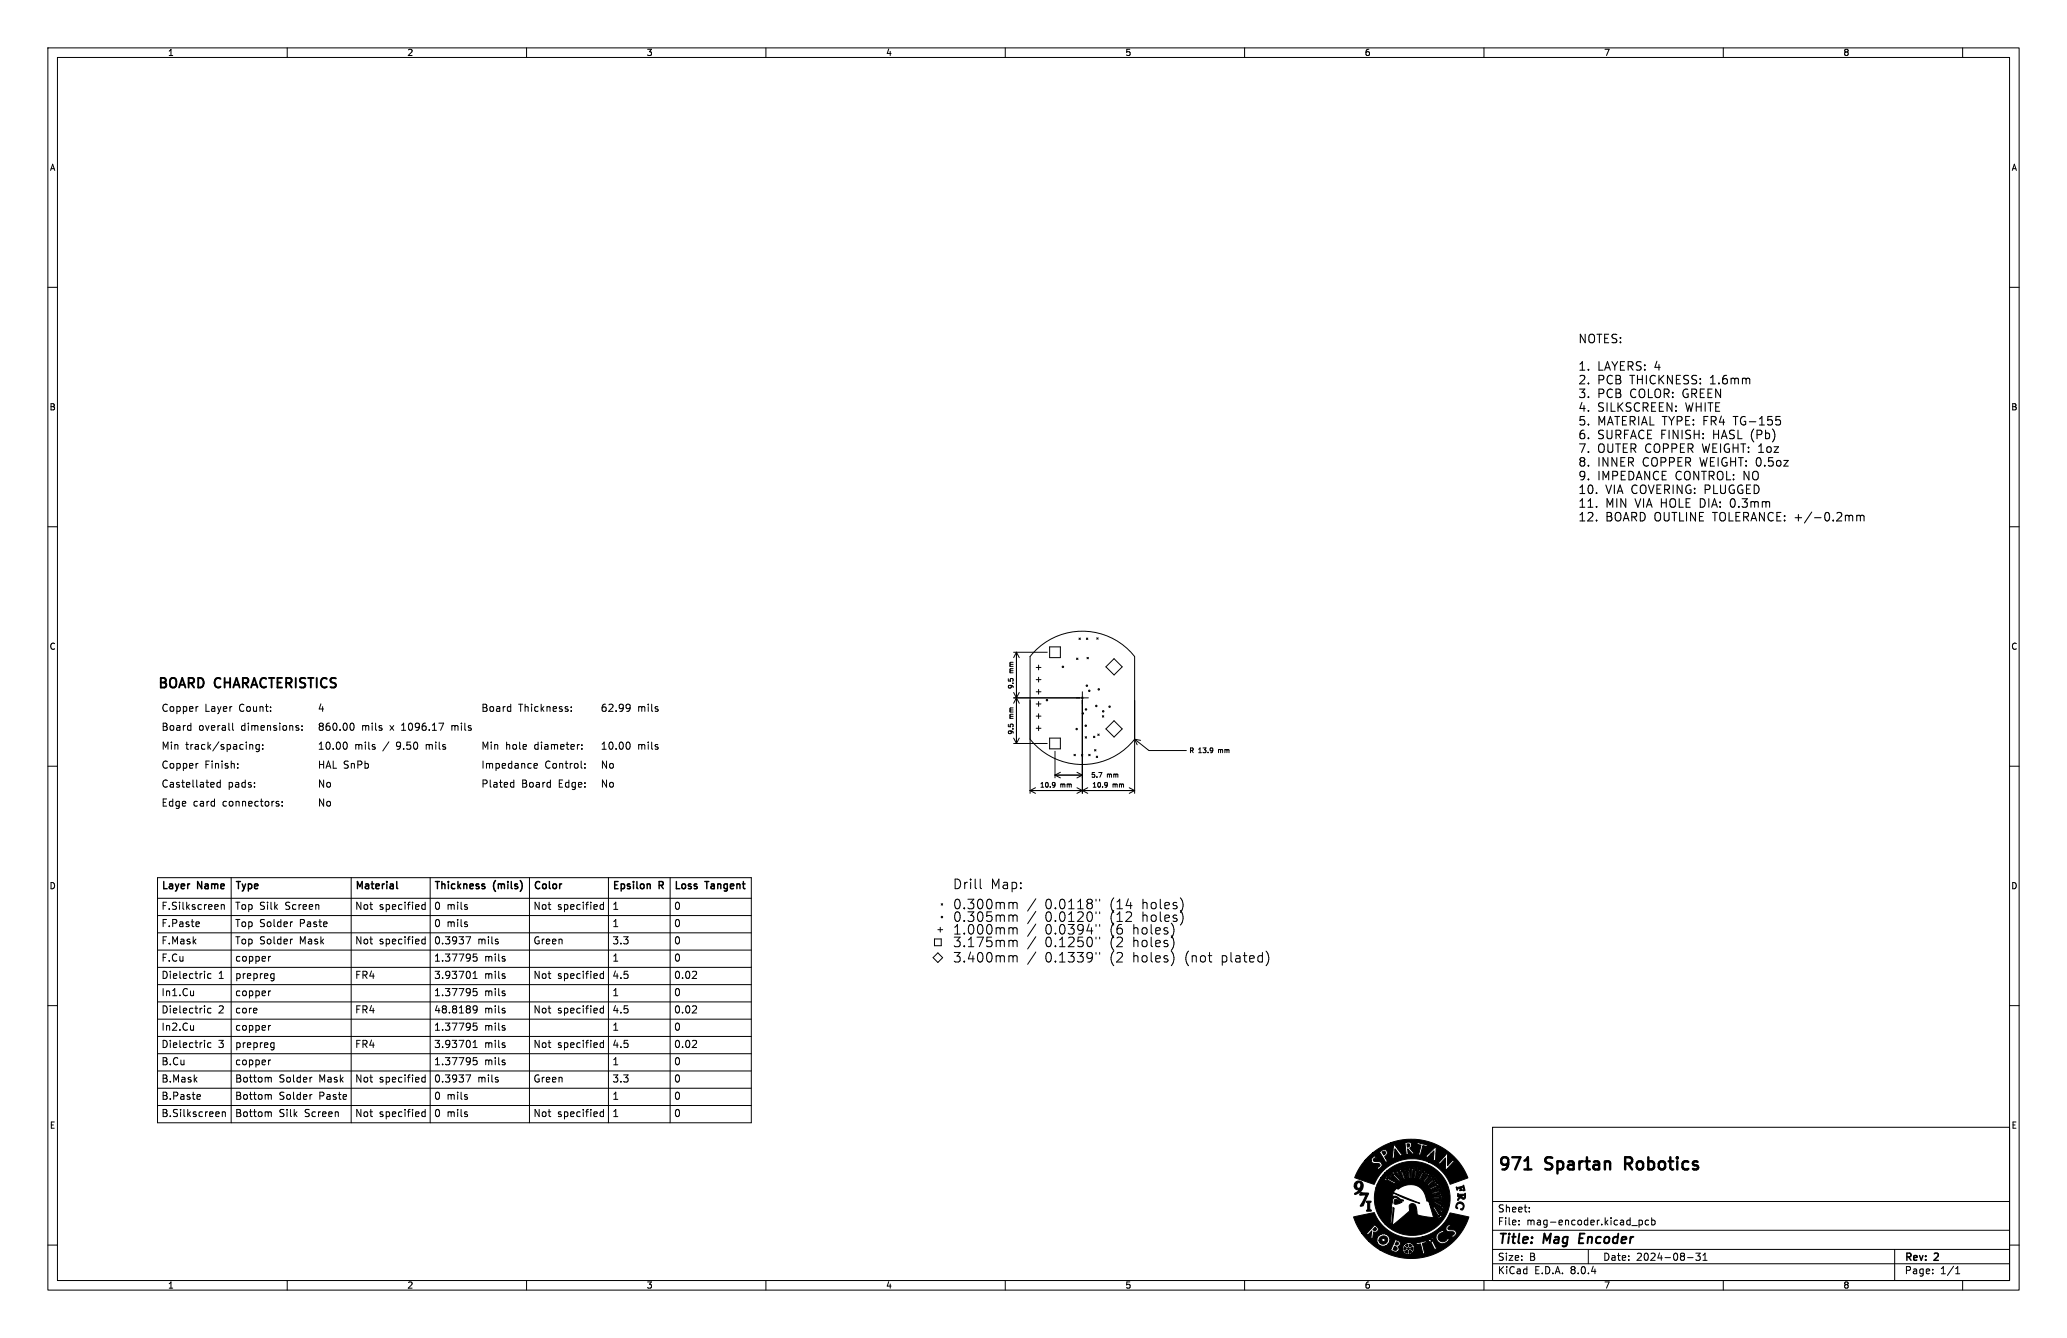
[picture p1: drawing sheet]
<svg xmlns="http://www.w3.org/2000/svg" width="432mm" height="279mm" viewBox="0 0 432 279" stroke-linecap="round" stroke-linejoin="round" font-family="sans-serif">
<defs><g id="words">
<g font-size="3.5">
<text x="312.8" y="245.1">971</text>
<text x="323" y="245.1">Spartan</text>
<text x="340.6" y="245.1">Robotics</text>
</g>
<g font-size="2.8">
<text x="32.9" y="144.7">BOARD</text>
<text x="45" y="144.7">CHARACTERISTICS</text>
<text x="312.8" y="260.3">Title:</text>
<text x="322.5" y="260.3">Mag</text>
<text x="330.7" y="260.3">Encoder</text>
</g>
<g font-size="2.5">
<text x="329.6" y="72.2">NOTES:</text>
<text x="329.6" y="77.9">1.</text>
<text x="333.8" y="77.9">LAYERS: 4</text>
<text x="329.6" y="80.8">2.</text>
<text x="329.6" y="83.6">3.</text>
<text x="333.8" y="80.8">PCB</text>
<text x="333.8" y="83.6">PCB</text>
<text x="340.8" y="80.8">THICKNESS:</text>
<text x="340.8" y="83.6">COLOR:</text>
<text x="352" y="83.6">GREEN</text>
<text x="357.8" y="80.8">1.6mm</text>
<text x="329.6" y="86.5">4.</text>
<text x="329.6" y="89.3">5.</text>
<text x="333.8" y="86.5">SILKSCREEN:</text>
<text x="333.8" y="89.3">MATERIAL TYPE: FR4</text>
<text x="352.4" y="86.5">WHITE</text>
<text x="363" y="89.3">TG-155</text>
<text x="329.6" y="92.2">6.</text>
<text x="329.6" y="95.1">7.</text>
<text x="333.8" y="92.2">SURFACE FINISH:</text>
<text x="333.8" y="95.1">OUTER COPPER</text>
<text x="356.2" y="95.1">WEIGHT: 1oz</text>
<text x="358.4" y="92.2">HASL (Pb)</text>
<text x="329.6" y="97.9">8.</text>
<text x="329.6" y="100.8">9.</text>
<text x="333.8" y="97.9">INNER</text>
<text x="333.8" y="100.8">IMPEDANCE</text>
<text x="343.4" y="97.9">COPPER</text>
<text x="350.3" y="100.8">CONTROL: NO</text>
<text x="355.6" y="97.9">WEIGHT: 0.5oz</text>
<text x="329.6" y="103.7">10.</text>
<text x="329.6" y="106.5">11.</text>
<text x="335.5" y="103.7">VIA COVERING: PLUGGED</text>
<text x="335.5" y="106.5">MIN</text>
<text x="341.9" y="106.5">VIA HOLE DIA:</text>
<text x="362.5" y="106.5">0.3mm</text>
<text x="329.6" y="109.4">12.</text>
<text x="335.5" y="109.4">BOARD OUTLINE</text>
<text x="358.4" y="109.4">TOLERANCE: +/-0.2mm</text>
</g>
<g font-size="2.1">
<text x="33.6" y="149.1">Copper</text>
<text x="42.8" y="149.1">Layer</text>
<text x="50.2" y="149.1">Count:</text>
<text x="66.3" y="149.1">4</text>
<text x="100.4" y="149.1">Board</text>
<text x="108.4" y="149.1">Thickness:</text>
<text x="125.4" y="149.1">62.99</text>
<text x="133.2" y="149.1">mils</text>
<text x="33.6" y="153">Board</text>
<text x="41.5" y="153">overall</text>
<text x="50.6" y="153">dimensions:</text>
<text x="66.3" y="153">860.00</text>
<text x="75.6" y="153">mils</text>
<text x="81.7" y="153">x</text>
<text x="84.4" y="153">1096.17</text>
<text x="95.1" y="153">mils</text>
<text x="33.6" y="161">Copper</text>
<text x="33.6" y="157">Min</text>
<text x="38.8" y="157">track/spacing:</text>
<text x="42.8" y="161">Finish:</text>
<text x="66.3" y="161">HAL SnPb</text>
<text x="66.3" y="157">10.00</text>
<text x="74.1" y="157">mils</text>
<text x="80.3" y="157">/</text>
<text x="83.3" y="157">9.50</text>
<text x="89.7" y="157">mils</text>
<text x="100.4" y="161">Impedance</text>
<text x="100.4" y="157">Min</text>
<text x="105.6" y="157">hole</text>
<text x="111.9" y="157">diameter:</text>
<text x="113.9" y="161">Control:</text>
<text x="125.4" y="161">No</text>
<text x="125.4" y="157">10.00</text>
<text x="133.2" y="157">mils</text>
<text x="33.6" y="164.9">Castellated</text>
<text x="47.7" y="164.9">pads:</text>
<text x="66.3" y="164.9">No</text>
<text x="100.4" y="164.9">Plated</text>
<text x="109" y="164.9">Board</text>
<text x="116.9" y="164.9">Edge:</text>
<text x="125.4" y="164.9">No</text>
<text x="33.6" y="168.9">Edge</text>
<text x="40.4" y="168.9">card</text>
<text x="46.8" y="168.9">connectors:</text>
<text x="66.3" y="168.9">No</text>
<text x="33.7" y="190.1">F.Silkscreen</text>
<text x="33.7" y="186.4">Layer</text>
<text x="41.3" y="186.4">Name</text>
<text x="49" y="190.1">Top Silk</text>
<text x="49" y="186.4">Type</text>
<text x="59.3" y="190.1">Screen</text>
<text x="74.1" y="186.4">Material</text>
<text x="74.1" y="190.1">Not</text>
<text x="79" y="190.1">specified</text>
<text x="90.6" y="186.4">Thickness</text>
<text x="90.6" y="190.1">0 mils</text>
<text x="103.1" y="186.4">(mils)</text>
<text x="111.4" y="190.1">Not</text>
<text x="111.4" y="186.4">Color</text>
<text x="116.3" y="190.1">specified</text>
<text x="127.9" y="190.1">1</text>
<text x="127.9" y="186.4">Epsilon</text>
<text x="137.7" y="186.4">R</text>
<text x="140.7" y="186.4">Loss</text>
<text x="140.7" y="190.1">0</text>
<text x="147.5" y="186.4">Tangent</text>
<text x="33.7" y="193.7">F.Paste</text>
<text x="33.7" y="197.3">F.Mask</text>
<text x="49" y="197.3">Top Solder</text>
<text x="49" y="193.7">Top Solder</text>
<text x="62.3" y="197.3">Mask</text>
<text x="62.3" y="193.7">Paste</text>
<text x="74.1" y="197.3">Not</text>
<text x="79" y="197.3">specified</text>
<text x="90.6" y="193.7">0 mils</text>
<text x="90.6" y="197.3">0.3937</text>
<text x="99.6" y="197.3">mils</text>
<text x="111.4" y="197.3">Green</text>
<text x="127.9" y="197.3">3.3</text>
<text x="127.9" y="193.7">1</text>
<text x="140.7" y="197.3">0</text>
<text x="140.7" y="193.7">0</text>
<text x="33.7" y="200.9">F.Cu</text>
<text x="49" y="200.9">copper</text>
<text x="90.6" y="200.9">1.37795</text>
<text x="101" y="200.9">mils</text>
<text x="127.9" y="200.9">1</text>
<text x="140.7" y="200.9">0</text>
<text x="33.7" y="204.6">Dielectric</text>
<text x="33.7" y="208.2">In1.Cu</text>
<text x="45.4" y="204.6">1</text>
<text x="49" y="208.2">copper</text>
<text x="49" y="204.6">prepreg</text>
<text x="74.1" y="204.6">FR4</text>
<text x="90.6" y="204.6">3.93701</text>
<text x="90.6" y="208.2">1.37795</text>
<text x="101" y="204.6">mils</text>
<text x="101" y="208.2">mils</text>
<text x="111.4" y="204.6">Not</text>
<text x="116.3" y="204.6">specified</text>
<text x="127.9" y="208.2">1</text>
<text x="127.9" y="204.6">4.5</text>
<text x="140.7" y="204.6">0.02</text>
<text x="140.7" y="208.2">0</text>
<text x="33.7" y="215.4">In2.Cu</text>
<text x="33.7" y="211.8">Dielectric</text>
<text x="45.4" y="211.8">2</text>
<text x="49" y="211.8">core</text>
<text x="49" y="215.4">copper</text>
<text x="74.1" y="211.8">FR4</text>
<text x="90.6" y="211.8">48.8189</text>
<text x="90.6" y="215.4">1.37795</text>
<text x="101" y="211.8">mils</text>
<text x="101" y="215.4">mils</text>
<text x="111.4" y="211.8">Not</text>
<text x="116.3" y="211.8">specified</text>
<text x="127.9" y="211.8">4.5</text>
<text x="127.9" y="215.4">1</text>
<text x="140.7" y="215.4">0</text>
<text x="140.7" y="211.8">0.02</text>
<text x="33.7" y="219">Dielectric</text>
<text x="45.4" y="219">3</text>
<text x="49" y="219">prepreg</text>
<text x="74.1" y="219">FR4</text>
<text x="90.6" y="219">3.93701</text>
<text x="101" y="219">mils</text>
<text x="111.4" y="219">Not</text>
<text x="116.3" y="219">specified</text>
<text x="127.9" y="219">4.5</text>
<text x="140.7" y="219">0.02</text>
<text x="33.7" y="222.6">B.Cu</text>
<text x="33.7" y="226.2">B.Mask</text>
<text x="49" y="226.2">Bottom</text>
<text x="49" y="222.6">copper</text>
<text x="58.1" y="226.2">Solder</text>
<text x="66.4" y="226.2">Mask</text>
<text x="74.1" y="226.2">Not</text>
<text x="79" y="226.2">specified</text>
<text x="90.6" y="226.2">0.3937</text>
<text x="90.6" y="222.6">1.37795</text>
<text x="99.6" y="226.2">mils</text>
<text x="101" y="222.6">mils</text>
<text x="111.4" y="226.2">Green</text>
<text x="127.9" y="222.6">1</text>
<text x="127.9" y="226.2">3.3</text>
<text x="140.7" y="226.2">0</text>
<text x="140.7" y="222.6">0</text>
<text x="33.7" y="233.4">B.Silkscreen</text>
<text x="33.7" y="229.8">B.Paste</text>
<text x="49" y="233.4">Bottom</text>
<text x="49" y="229.8">Bottom</text>
<text x="58.1" y="233.4">Silk</text>
<text x="58.1" y="229.8">Solder</text>
<text x="63.4" y="233.4">Screen</text>
<text x="66.4" y="229.8">Paste</text>
<text x="74.1" y="233.4">Not</text>
<text x="79" y="233.4">specified</text>
<text x="90.6" y="229.8">0 mils</text>
<text x="90.6" y="233.4">0 mils</text>
<text x="111.4" y="233.4">Not</text>
<text x="116.3" y="233.4">specified</text>
<text x="127.9" y="229.8">1</text>
<text x="127.9" y="233.4">1</text>
<text x="140.7" y="229.8">0</text>
<text x="140.7" y="233.4">0</text>
<text x="312.8" y="256.1">File:</text>
<text x="312.8" y="253.4">Sheet:</text>
<text x="318.9" y="256.1">mag-encoder.kicad_pcb</text>
<text x="312.8" y="263.5">Size:</text>
<text x="319.5" y="263.5">B</text>
<text x="334.8" y="263.5">Date:</text>
<text x="341.8" y="263.5">2024-08-31</text>
<text x="397.8" y="263.7">Rev:</text>
<text x="404.2" y="263.7">2</text>
<text x="312.8" y="266.3">KiCad</text>
<text x="320.5" y="266.3">E.D.A.</text>
<text x="328.1" y="266.3">8.0.4</text>
<text x="397.8" y="266.3">Page:</text>
<text x="405.3" y="266.3">1/1</text>
</g>
<g font-size="1.8">
<text x="35" y="11.9">1</text>
<text x="85" y="11.9">2</text>
<text x="135" y="11.9">3</text>
<text x="185" y="11.9">4</text>
<text x="235" y="11.9">5</text>
<text x="285" y="11.9">6</text>
<text x="335" y="11.9">7</text>
<text x="385" y="11.9">8</text>
<text x="10.3" y="35.9">A</text>
<text x="420.1" y="35.9">A</text>
<text x="10.3" y="85.9">B</text>
<text x="420.1" y="85.9">B</text>
<text x="10.3" y="135.9">C</text>
<text x="420.1" y="135.9">C</text>
<text x="10.3" y="185.9">D</text>
<text x="420.1" y="185.9">D</text>
<text x="10.3" y="235.9">E</text>
<text x="420.1" y="235.9">E</text>
<text x="35" y="269.3">1</text>
<text x="85" y="269.3">2</text>
<text x="135" y="269.3">3</text>
<text x="185" y="269.3">4</text>
<text x="235" y="269.3">5</text>
<text x="285" y="269.3">6</text>
<text x="335" y="269.3">7</text>
<text x="385" y="269.3">8</text>
</g>
<g font-size="1.4">
<text x="211.9" y="144" transform="rotate(-90 211.9 144)">9.5</text>
<text x="211.9" y="140.6" transform="rotate(-90 211.9 140.6)">mm</text>
<text x="211.9" y="153.5" transform="rotate(-90 211.9 153.5)">9.5</text>
<text x="211.9" y="150.1" transform="rotate(-90 211.9 150.1)">mm</text>
<text x="248.3" y="157.5">R</text>
<text x="250.3" y="157.5">13.9</text>
<text x="254.7" y="157.5">mm</text>
<text x="217.1" y="164.7">10.9</text>
<text x="221.5" y="164.7">mm</text>
<text x="227.8" y="162.6">5.7</text>
<text x="228.1" y="164.7">10.9</text>
<text x="231.2" y="162.6">mm</text>
<text x="232.4" y="164.7">mm</text>
</g>
</g></defs>
<g fill="none" stroke="#000" stroke-width=".21">
<path d="M10 10h411.8v259.4h-411.8zM12 12h407.8v255.4h-407.8zM60 10v2M110 10v2M160 10v2M210 10v2M260 10v2M310 10v2M360 10v2M410 10v2M10 60h2M419.8 60h2"/>
<path d="M10 110h2M419.8 110h2M211.8 136.2h7M212.3 136.2v19.1M212.3 136.2l.6 1.1M212.3 136.2l-.5 1.1M216.5 139.4h1M217 138.9v1M219.3 135.1h2.2v2.2h-2.2zM224.9 137.4l.3 .3M225.2 137.4l-.3 .3M225.4 133.2l.3 .3"/>
<path d="M225.7 133.2l-.3 .3M226.9 133.2l.3 .3M227.1 137.3l.3 .3M227.2 133.2l-.3 .3M227.4 137.3l-.3 .3M229.1 133.2l.3 .3M229.4 133.2l-.3 .3M232.7 137.5l1.7 1.7-1.7 1.7-1.7-1.7zM10 160h2M39.7 151.5l.2 .1M39.9 151v1.5M39.9 152.4l-.2 .1"/>
<path d="M41.4 159.4l-.3 .1M41.4 147.6h-.3M48.6 151v1.3l.2 .2M49.7 159.5v.1M52.2 155.5h.5l.1 1M54.2 155.5h-.5l-.2 .3 .1 .6h.6M54.2 155.5v1.2l-.3 .3-.4-.1M54.9 156.3v.2M54.9 155.5v.2M62.2 152l.3 .2-.3 .3M62.2 151.5l.2 .1M63.1 152.4v.1"/>
<path d="M63.1 151.6v.1M72 155a.8 .8 0 0 1 .6 .7 .8 .8 0 0 1-.6 .8M73.3 151.2l.2-.2a.8 .8 0 0 1 .5 .8 .8 .8 0 0 1-.5 .7l-.2-.1M89 155.5v1M89.3 155.5l-.3 .1M91.7 151h1l-.7 1.5M94.4 151.5v1M94.6 151.5l-.2 .2M106.6 147.6h.1M106.7 147.1v1.5M106.7 148.5l-.1 .1M111.6 159.9l.7-.1-.1-.3-.4-.1-.2 .2v.8h.6"/>
<path d="M119.3 148.4v.2M119.3 147.6v.2M121.6 156.3v.2M121.6 155.5v.2M122.2 159.5v.1M131.1 147.1l.5 .1a.99 .99 0 0 1-.4 1.4M131.1 155a.8 .8 0 0 1 .6 .7 .8 .8 0 0 1-.6 .8M131.6 147.7l-.1 .2-.4 .1M211.8 145.7h15.6M211.8 144.6l1.1 2.3M211.8 155.3h7M211.8 154.1l.5 1.2"/>
<path d="M212.9 144.6l-1.1 2.3M212.9 154.1l-.6 1.2M215.2 154.4a13.9 13.9 0 0 0 21.8 0M216.5 149.5h1M216.5 141.9h1M216.5 152.1h1M216.5 144.5h1M216.5 147h1M217 141.4v1M217 144v1M217 146.5v1M217 149v1"/>
<path d="M217 151.6v1M219.3 154.1h2.2v2.3h-2.2zM220.4 156.9v5.5M224.4 157.5l.3 .3M224.7 157.5l-.3 .3M225.9 157.6l.3 .3M226 145.6l.3 .3M226.1 144.5v21.2M226.2 157.6l-.3 .3M226.3 145.6l-.3 .3M226.7 153.8l.3 .3M227 153.8l-.3 .3"/>
<path d="M227.4 157.5l.3 .3M227.7 157.5l-.3 .3M228.4 153.7l.3 .3M228.6 156.5l.3 .3M228.7 153.7l-.3 .3M228.9 156.5l-.3 .3M229 157.9l.3 .3M229.3 157.9l-.3 .3M229.3 153.3l.3 .3M229.6 153.3l-.3 .3M230.3 149.4l.3 .3M230.6 149.4l-.3 .3"/>
<path d="M231 152.2l1.7-1.7 1.7 1.7-1.7 1.7zM237 154.4l3 2.3h7.8M237 154.4l1.3 .2M237 154.4l.5 1.1M419.8 160h2M44.7 163.5v.2l-.7 .2M46 163.5l-.4-.1-.3 .3 .2 .6h.5M46 162.9v1.5M49.7 160.3v.1M58.1 167.8l.2 .3-.2 .2M58.1 167.3l.1 .1M59 168.2v.1"/>
<path d="M59 167.4v.2M106.9 163.4l.4 .1M107.3 162.9v1.5M107.3 164.3l-.4 .1M122.2 160.3v.1M215.2 165.7v-28.6a13.9 13.9 0 0 1 21.8 0v28.6M215.2 165.1h21.8M215.2 165.1l1.1 .6M216.3 164.5l-1.1 .6M220.2 163.4l.2 .2-.1 .7M220.4 161.9h5.7M220.4 161.9l1.1 .5"/>
<path d="M220.4 163.8l-.2 .2M221.5 161.3l-1.1 .6M225 164.5l2.2 1.2M225 161.3l1.1 .6M226.1 161.9l-1.1 .5M227.2 164.5l-2.2 1.2M231.1 163.4l.2 .2v.4M231.3 163.9l-.2 .1M231.3 164l-.1 .3M231.3 163.8v.1M235.9 164.5l1.1 .6M237 165.1l-1.1 .6"/>
<path d="M32.9 198.4h124M32.9 191.2h124M32.9 183.3h124v51.2h-124zM32.9 194.8h124M32.9 187.6h124M41.4 192.5l.2 .4-.7 .1M41.6 193.4l-.2 .1M46.2 188.9v1M46.2 189l.2-.1 .4 .1 .1 .9M48.3 183.3v51.2M56.5 199.7l-.4 .3M61.1 196.1l-.4 .2"/>
<path d="M61.1 192.5l-.4 .1M66.5 189l.1 .9M68.2 192.6l.1 .3-.7 .1M73.4 183.3v51.2M88.8 189l-.4-.1-.3 .3 .1 .6h.6M88.8 188.4v1.5M88.8 195.6v1.5M88.8 196.2l-.4-.1-.3 .3 .1 .6h.6M89.9 183.3v51.2M97.3 195.6h1l-.6 1.5M97.5 189.4l.2 .2-.2 .3M97.5 193l.2 .2-.2 .3"/>
<path d="M97.5 192.5l.1 .1M97.5 188.9l.1 .1M99.6 199.2h-.7l-.1 .7 .2-.1 .5 .1 .2 .2-.1 .5-.2 .1-.6-.1M103.9 196.6l.2 .2-.2 .3M103.9 196.1l.1 .1M105.3 199.7l.2 .1M110.6 183.3v51.2M126.1 188.4v1.5M126.1 189l-.5-.1-.3 .3 .2 .6h.6M127.1 183.3v51.2M140 183.3v51.2M195.2 196.1h1.4v1.4h-1.4z"/>
<path d="M195.9 199l1 1-1 1-1-1zM195.9 194.1h1M196.4 193.6v1M196.6 188.7l.3 .3M196.9 188.7l-.3 .3M199.3 198.9h1.3l-.7 .8a.54 .54 0 0 1 .7 .3v.5l-.2 .3-.8 .1-.3-.2M199.3 195.7h1.3l-.7 .8a.54 .54 0 0 1 .7 .3v.5l-.2 .3-.8 .1-.3-.2M199.4 195.1h1.2M199.4 193.6l.6-.5v2M199.5 183.6a1.01 1.01 0 0 1 1.2 1 1.01 1.01 0 0 1-1.2 1zM199.6 188l.5-.2a1.25 1.25 0 0 1 0 2l-.5-.2a1.68 1.68 0 0 1 0-1.6zM199.6 190.6l.5-.2a1.25 1.25 0 0 1 0 2l-.5-.2a1.68 1.68 0 0 1 0-1.6z"/>
<path d="M201.4 192.2v.2M201.4 194.9v.2M201.4 189.6v.2M201.4 197.5v.2M201.5 184.2v1.4M202.1 184.2l-.4 .1-.2 .3M202.2 190.4h1.2l-.6 .8a.54 .54 0 0 1 .6 .4v.4l-.2 .3-.7 .1-.3-.2M202.2 187.8h1.2l-.6 .7a.54 .54 0 0 1 .6 .4v.5l-.2 .3-.7 .1-.3-.2M202.3 197.7h1.1M202.3 196.3l.6-.6v2M202.5 193.2l.5-.1a1.25 1.25 0 0 1 0 2l-.5-.2a1.69 1.69 0 0 1 0-1.7zM202.8 183.6v.2"/>
<path d="M202.8 184.2v1.4M202.8 198.8l-.5 1.4h1.2M203.2 199.6v1.3M203.7 183.6v1.7l.3 .3M204.1 195.7h1.3l-.8 2M204.5 199l.4-.1a1.25 1.25 0 0 1 0 2h-.2a1.33 1.33 0 0 1-.2-1.9zM204.5 187.9l.4-.1a1.25 1.25 0 0 1 0 2h-.2a1.33 1.33 0 0 1-.2-1.9zM204.5 190.5l.4-.1a1.25 1.25 0 0 1 0 2h-.2a1.33 1.33 0 0 1-.2-1.9zM204.5 193.1h.4a1.25 1.25 0 0 1 0 2h-.2a1.33 1.33 0 0 1-.2-2zM204.8 183.6v1.7l.3 .3M206.3 199.1l.5-.2a1.25 1.25 0 0 1 0 2l-.5-.2a1.68 1.68 0 0 1 0-1.6zM206.3 193.2l.5-.1a1.25 1.25 0 0 1 0 2l-.5-.2a1.68 1.68 0 0 1 0-1.7z"/>
<path d="M206.3 188l.5-.2a1.25 1.25 0 0 1 0 2l-.5-.2a1.68 1.68 0 0 1 0-1.6zM207.1 195.7h-.9l-.1 .9 .3-.1 .7 .1 .1 .2-.1 .7-.2 .2h-.5l-.3-.2M207.1 190.4h-.9l-.1 1 .3-.2 .7 .1 .1 .3-.1 .6-.2 .2h-.5l-.3-.2M207.3 185.6v-2l.7 1.4 .7-1.4v2M208.1 191.3a.5 .5 0 0 1 .9 .1M208.1 188.6a.5 .5 0 0 1 .9 .1M208.1 199.8a.5 .5 0 0 1 .9 0M208.1 193.9a.5 .5 0 0 1 .9 .1M208.1 188.4v1.4M208.1 191.1v1.3M208.1 193.7v1.4M208.1 196.4v1.3"/>
<path d="M208.1 199.6v1.3M208.1 196.6a.5 .5 0 0 1 .9 0M209 188.7l.2-.3 .5 .1 .1 1.3M209 199.8l.2-.2 .5 .1 .1 1.2M209 194l.2-.3 .5 .1 .1 1.3M209 191.4l.2-.3 .5 .1 .1 1.2M209 196.6l.2-.2 .5 .1 .1 1.2M209 188.7v1.1M209 191.4v1M209 194v1.1M209 196.6v1.1M209 199.8v1.1"/>
<path d="M209.6 184.3h.8l.1 1.3M210.5 184.7l-.7 .1a.39 .39 0 0 0-.3 .4 .39 .39 0 0 0 .3 .4l.7-.1M210.8 188.6a.5 .5 0 0 1 .8 .1M210.8 199.8a.5 .5 0 0 1 .8 0M210.8 193.9a.5 .5 0 0 1 .8 .1M210.8 188.4v1.4M210.8 191.1v1.3M210.8 193.7v1.4M210.8 196.4v1.3M210.8 199.6v1.3M210.8 196.6a.5 .5 0 0 1 .8 0M210.8 191.3a.5 .5 0 0 1 .8 .1"/>
<path d="M211.4 184.3l.6-.1 .4 .4v.6l-.2 .3h-.8M211.4 184.2v2M211.6 188.7l.3-.3 .5 .1 .1 1.3M211.6 199.8l.3-.2 .5 .1 .1 1.2M211.6 194l.3-.3 .5 .1 .1 1.3M211.6 191.4l.3-.3 .5 .1 .1 1.2M211.6 196.6l.3-.2 .5 .1 .1 1.2M211.6 188.7v1.1M211.6 191.4v1M211.6 194v1.1M211.6 196.6v1.1M211.6 199.8v1.1"/>
<path d="M213.2 184.3v.2M213.2 185.4v.2M216.4 187.7l-1.7 2.5M216.4 195.6l-1.7 2.6M216.4 193l-1.7 2.5M216.4 190.3l-1.7 2.6M216.4 198.8l-1.7 2.6M218.7 190.6l.4-.2a1.25 1.25 0 0 1 0 2l-.4-.2a1.69 1.69 0 0 1 0-1.6zM218.7 195.9l.4-.2a1.25 1.25 0 0 1 0 2l-.4-.2a1.69 1.69 0 0 1 0-1.6zM218.7 199.1l.4-.2a1.25 1.25 0 0 1 0 2l-.4-.2a1.69 1.69 0 0 1 0-1.6zM218.7 188l.4-.2a1.25 1.25 0 0 1 0 2l-.4-.2a1.69 1.69 0 0 1 0-1.6zM218.7 193.2l.4-.1a1.25 1.25 0 0 1 0 2l-.4-.2a1.69 1.69 0 0 1 0-1.7z"/>
<path d="M220.5 189.6v.2M220.5 192.2v.2M220.5 194.9v.2M220.5 197.5v.2M221.3 196.3l.6-.6v2M221.3 197.7h1.2M221.3 199.5l.6-.6v2M221.5 193.2l.5-.1a1.25 1.25 0 0 1 0 2l-.5-.2a1.68 1.68 0 0 1 0-1.7zM221.5 190.6l.5-.2a1.25 1.25 0 0 1 0 2l-.5-.2a1.68 1.68 0 0 1 0-1.6zM221.5 188l.5-.2a1.25 1.25 0 0 1 0 2l-.5-.2a1.68 1.68 0 0 1 0-1.6zM223.1 198.9h1.3l-.7 .8a.54 .54 0 0 1 .7 .3v.5l-.2 .3-.8 .1-.3-.2M223.1 193.1h1.3l-.7 .7a.54 .54 0 0 1 .7 .4v.5l-.2 .3-.8 .1-.3-.2"/>
<path d="M223.2 195.9l.3-.2 .7 .1a.54 .54 0 0 1 .1 .8l-1.2 1.1h1.3M223.2 188.3l.6-.5v2M223.2 189.8h1.2M223.2 192.4h1.2M223.2 191l.6-.6v2M225.1 198.9h1.2l-.7 .8a.54 .54 0 0 1 .7 .3v.5l-.2 .3-.8 .1-.2-.2M225.1 190.6l.3-.2 .7 .1a.54 .54 0 0 1 .1 .8l-1.1 1.1h1.2M225.1 188.3l.6-.5v2M225.1 189.8h1.2M226.2 195.7h-1l-.1 .9 .3-.1 .7 .1 .2 .2-.1 .7-.3 .2h-.5l-.3-.2M226.3 193.9l-.4 .4h-.4l-.4-.4v-.5l.2-.3h.6l.3 .1a1.32 1.32 0 0 1-.5 1.9h-.4M227.2 195.9l.5-.2a1.25 1.25 0 0 1 0 2l-.5-.2a1.68 1.68 0 0 1 0-1.6z"/>
<path d="M227.2 190.6l.5-.2a1.25 1.25 0 0 1 0 2l-.5-.2a1.68 1.68 0 0 1 0-1.6zM227.4 188.6l-.3 .4v.6l.3 .2 .6-.1 .2-.3v-.4l-.4-.4M227.4 188.6l-.3-.4 .3-.4h.4l.4 .4-.4 .4M227.4 188.6h.4M227.5 193l-.4 1.4h1.2M228 193.7v1.4M228.2 199.8l-.4 .3-.6-.1-.1-.2v-.5l.1-.3 .6-.1 .3 .2a1.32 1.32 0 0 1-.5 1.8h-.4M229 187.8v.4M229 190.4v.4M229 193.1v.3M229 195.7v.4M229 198.9v.4"/>
<path d="M229.7 187.8v.4M229.7 190.4v.4M229.7 193.1v.3M229.7 195.7v.4M229.7 198.9v.4M232.7 195.4a2.29 2.29 0 0 0 0 3.1M232.7 190.1a2.29 2.29 0 0 0 0 3.1M232.7 187.5a2.29 2.29 0 0 0 0 3M232.7 192.8a2.29 2.29 0 0 0 0 3M232.7 198.6a2.29 2.29 0 0 0 0 3.1M233.3 199.1l.3-.2 .7 .1a.54 .54 0 0 1 .1 .8l-1.2 1.1h1.3M233.3 195.9l.3-.2 .7 .1a.54 .54 0 0 1 .1 .8l-1.2 1.1h1.3"/>
<path d="M233.3 188.3l.6-.5v2M233.3 189.8h1.2M233.3 192.4h1.2M233.3 191l.6-.6v2M234.3 193.1a.79 .79 0 0 0-1 .8v.8l.2 .3 .6 .1 .3-.2 .1-.7-.2-.3-.6-.1-.4 .4M235.2 190.6l.3-.2 .7 .1a.54 .54 0 0 1 .1 .8l-1.2 1.1h1.3M235.7 187.7l-.5 1.4h1.3M236.2 188.4v1.4M236.9 199.8a.5 .5 0 0 1 .8 0v1.1M236.9 193.9a.5 .5 0 0 1 .8 .1v1.1M236.9 196.6a.5 .5 0 0 1 .8 0v1.1M236.9 193.1v2"/>
<path d="M236.9 195.7v2M236.9 198.9v2M238.7 199.8a.54 .54 0 0 1 .5-.2 .54 .54 0 0 1 .4 .3v.6a.54 .54 0 0 1-.5 .4 .54 .54 0 0 1-.5-.4zM238.7 196.6a.54 .54 0 0 1 .5-.2 .54 .54 0 0 1 .4 .3v.6a.54 .54 0 0 1-.5 .4 .54 .54 0 0 1-.5-.4zM238.8 188.6a.5 .5 0 0 1 .8 .1v1.1M238.8 193.8a.54 .54 0 0 1 .8 .3v.6a.54 .54 0 0 1-.5 .4 .54 .54 0 0 1-.5-.4v-.6zM238.8 191.3a.5 .5 0 0 1 .8 .1v1M238.8 187.8v2M238.8 190.4v2M240.5 198.9v1.7l.3 .3M240.5 193.1v1.7l.3 .3M240.5 195.7v1.7l.3 .3"/>
<path d="M240.6 191.3a.54 .54 0 0 1 .5-.2 .54 .54 0 0 1 .4 .4v.5a.54 .54 0 0 1-.5 .4 .54 .54 0 0 1-.5-.4zM240.6 188.6a.54 .54 0 0 1 .5-.2 .54 .54 0 0 1 .4 .4v.6a.54 .54 0 0 1-.5 .4 .54 .54 0 0 1-.5-.4zM241.4 197l1-.2-.1-.3-.6-.1-.3 .2 .1 1h.8M241.4 194.4l1-.2-.1-.4-.6-.1-.3 .3 .1 1h.8M242.4 187.8v1.7l.3 .3M242.4 190.4v1.7l.3 .3M243.3 189.1l1-.2-.1-.4-.6-.1-.3 .3 .1 1h.8M243.3 191.7l1-.1-.1-.4-.6-.1-.3 .3 .1 .9h.8M243.9 199.7l-.5-.1-.3 .2 .1 .3 .7 .2v.5h-.8M243.9 196.5l-.5-.1-.3 .2 .1 .3 .7 .2v.5h-.8M243.9 193.8l-.5-.1-.3 .3 .1 .3 .7 .2v.5h-.8M244.7 195.4a2.29 2.29 0 0 1 0 3.1"/>
<path d="M244.7 198.6a2.29 2.29 0 0 1 0 3.1M244.7 192.8a2.29 2.29 0 0 1 0 3M245.8 188.5l-.5-.1-.2 .3v.3l.7 .2v.5h-.7M245.8 191.2l-.5-.1-.2 .3v.3l.7 .1v.5h-.7M246.6 190.1a2.29 2.29 0 0 1 0 3.1M246.6 187.5a2.29 2.29 0 0 1 0 3M248.3 198.6a2.29 2.29 0 0 0 0 3.1M249.1 199.8a.5 .5 0 0 1 .8 0v1.1M249.1 199.6v1.3M250.9 199.8a.54 .54 0 0 1 .5-.2 .54 .54 0 0 1 .4 .3v.6a.54 .54 0 0 1-.5 .4 .54 .54 0 0 1-.5-.4zM252.4 199.6h.7M252.7 198.9v1.7l.1 .2 .3 .1"/>
<path d="M255.3 199.7l.6-.1 .4 .3v.6l-.2 .3h-.8M255.3 199.6v2M257.1 198.9v1.7l.3 .3M258.2 199.7h.8l.1 1.2M259.7 199.6h.8M260 198.9v1.7l.1 .2 .4 .1M263.7 199.7l-.6-.1-.3 .3v.6l.2 .3h.7M263.7 198.9v2M264.5 198.6a2.29 2.29 0 0 1 0 3.1M10 210h2M32.9 209.2h124M32.9 212.8h124"/>
<path d="M32.9 205.6h124M32.9 216.4h124M32.9 202h124M40.4 206.9v1M40.4 214.1v1M40.4 207.8v.1M40.4 215v.1M44.1 203.4l-.5-.1-.2 .3 .1 .6h.6M44.1 210.6l-.5-.1-.2 .3 .1 .7h.6M44.1 217.8l-.5-.1-.2 .3 .1 .7h.6M56.5 214.1l-.4 .3M56.5 206.9l-.4 .3"/>
<path d="M56.8 203.3l.4 .1M56.8 217.7l.4 .1M57.2 204.2l-.4 .1M57.2 218.7h-.4M57.2 203.3v1.2l-.1 .2-.4 .1M57.2 217.7v1.3l-.1 .2h-.4M98.8 204.3h.9M98.8 218.7h.9M98.8 203.2l.4-.4v1.5M98.8 217.7l.4-.5v1.5M99.6 206.4h-.7l-.1 .7 .2-.1 .5 .1 .2 .2-.1 .5-.2 .1-.6-.1M99.6 213.6h-.7l-.1 .8 .2-.2 .5 .1 .2 .2-.1 .5-.2 .1-.6-.1"/>
<path d="M99.7 210.7l-.3 .3h-.3l-.3-.3 .2-.6 .4-.1 .2 .2a.99 .99 0 0 1-.4 1.3h-.2M105.3 200.2l.2 .2-.2 .3M105.3 203.8l.2 .2-.2 .3M105.3 207.4l.2 .2-.2 .3M105.3 211l.2 .2-.2 .3M105.3 214.6l.2 .3-.2 .2M105.3 218.2l.2 .3-.2 .2M105.3 217.7l.2 .1M105.3 210.5l.2 .1M105.3 214.1l.2 .1M105.3 203.3l.2 .1M105.3 206.9l.2 .1"/>
<path d="M126.1 203.4l-.5-.1-.3 .3 .2 .6h.6M126.1 202.8v1.5M126.1 210v1.5M126.1 217.2v1.5M126.1 210.6l-.5-.1-.3 .3 .2 .7h.6M126.1 217.8l-.5-.1-.3 .3 .2 .7h.6M145.4 202.9l.1 .2-.1 .4-.8 .8h.9M145.4 210.1l.1 .2-.1 .4-.8 .8h.9M145.4 217.3l.1 .2-.1 .4-.8 .8h.9M201.4 200.7v.2M220.5 200.7v.2M221.3 200.9h1.2"/>
<path d="M241.4 200.2l1-.2-.1-.3-.6-.1-.3 .2 .1 1h.8M259.1 200l-.7 .1a.39 .39 0 0 0-.3 .4 .39 .39 0 0 0 .3 .4l.7-.1M261.1 200.2l.9-.2-.1-.3-.6-.1-.2 .2v1h.8M419.8 210h2M32.9 223.6h124M32.9 220h124M32.9 227.2h124M32.9 230.9h124M41.4 228.6h.4l.1 .3-.8 .2M41.8 229.5l-.4 .1M46.4 232.2v1M46.4 232.3l.2-.1h.4l.1 1"/>
<path d="M56.2 232.2l.5 .2v.8M56.2 225l.5 .2v.8M56.2 228.6l.5 .2v.8M56.5 221.4l-.4 .2M65.2 225l-.4 .1M65.2 228.6l-.4 .1M70.6 232.2l.1 1M72.3 228.6l.1 .3-.7 .2M88.8 232.2h-.4l-.3 .3 .1 .6h.6M88.8 225h-.4l-.3 .2 .1 .7h.6M88.8 224.5v1.5M88.8 231.7v1.5"/>
<path d="M97.3 224.5h1l-.6 1.5M97.5 229.1l.2 .2-.2 .3M97.5 232.7l.2 .2-.2 .3M97.5 228.6h.1M97.5 232.2h.1M99.6 220.9h-.7l-.1 .7 .2-.2 .5 .1 .2 .2-.1 .5-.2 .2-.6-.2M103.9 225.5l.2 .2-.2 .3M103.9 225h.1M105.3 221.9l.2 .2-.2 .3M105.3 221.4h.2M126.1 231.7v1.5M126.1 232.2h-.5l-.3 .3 .2 .6h.6"/>
<path d="M311.8 235.4h108v32h-108zM10 260h2M311.8 256.9h108M311.8 250.9h108M317.3 255.6v.2M317.3 254.9v.1M319.5 252.9v.2M319.5 252.2v.1M340.9 255.9h1.1M342.4 254.8v1.5M342.4 254.9l.4-.1 .3 .3-.1 .6h-.6M344.4 254.9l-.4-.1-.3 .3 .1 .6h.6"/>
<path d="M345 254.9l.5-.1 .3 .3-.2 .6h-.6M345 254.3v1.5M419.8 260h2M60 267.4v2M110 267.4v2M160 267.4v2M210 267.4v2M260 267.4v2M310 267.4v2M311.8 263.9h108M311.8 260.9h108M331.8 260.9v3"/>
<path d="M352.5 262.6h1.2M354.3 261.7h.9l-.5 .6 .4 .1v.6l-.2 .2-.6-.2M355.8 263.2h.8M355.8 262.1l.4-.4v1.5M360 267.4v2M395.8 260.9v6.5M403.8 265.8v.2M403.8 265.1v.1M408.5 266h.9M408.5 264.9l.5-.4v1.5M410 267.4v2"/>
<circle cx="222" cy="139.3" r=".15"/>
<circle cx="218.7" cy="146.2" r=".15"/>
<circle cx="224.9" cy="152.2" r=".15"/>
<circle cx="226.2" cy="149" r=".15"/>
<circle cx="226.8" cy="151.5" r=".15"/>
<circle cx="226.9" cy="148.1" r=".15"/>
<circle cx="227" cy="143.2" r=".15"/>
<circle cx="227.6" cy="144.3" r=".15"/>
<circle cx="229" cy="147.4" r=".15"/>
<circle cx="229.5" cy="144" r=".15"/>
<circle cx="230.5" cy="148.5" r=".15"/>
<circle cx="231.8" cy="147.6" r=".15"/>
<circle cx="196.8" cy="191.5" r=".15"/>
</g>
<g fill="none" stroke="#000" stroke-width=".4">
<path d="M34.5 141.8l-.2-.2h-.7v2M35.6 141.9a.68 .68 0 0 1 1.1 0M37.4 143.6l.7-2 .6 2M40.5 141.8l-.3-.2h-.8v2M42.4 141.9l-.5-.3h-.5v2M46.1 141.8l-.1-.1a.72 .72 0 0 0-1 .2M46.9 141.6v2M48.1 141.6v2M48.7 143.6l.7-2 .7 2M51.8 141.8l-.3-.2h-.8v2M52.5 143.6l.6-2 .7 2M55.6 141.8l-.1-.1a.72 .72 0 0 0-1 .2"/>
<path d="M56.2 141.6h1.1M56.7 141.6v2M58.9 141.6h-.9v2M60.8 141.8l-.3-.2h-.7v2M61.8 141.6v2M63.8 141.7l-.8-.1-.3 .2M64.4 141.6h1.1M64.9 141.6v2M66.2 141.6v2M68.3 141.8l-.1-.1a.72 .72 0 0 0-1 .2M70.2 141.7l-.8-.1-.3 .2M330.1 257.6l-.3 2h1"/>
</g>
<path d="M318.5 244.2h1.4M339.5 243h1M340.5 241.7h-1v2.5" fill="none" stroke="#000" stroke-width=".51"/>
<g fill="#000" stroke="#000" stroke-width=".21">
<path d="M293.9 238.9a.36 .36 0 0 1 .6 .2 .36 .36 0 0 1-.4 .4zM285.8 241.6l.9-.8h1.2a.81 .81 0 0 1 .8 .7l.4 .6a.46 .46 0 0 1 .1 .7l.9-.4-.1-.1-.2 .1-.4-.6h1.3v.1l.8-.2-.2-.1v-.8h.5a.16 .16 0 0 0 0-.2 .16 .16 0 0 0-.3 0l-.2 .2 .1-.9 .7 .9a.39 .39 0 0 1 .2 .7h5.4l.8 .3-.1-.3 .4-.5 .5 .2-.1-.3-.4 .1 .8-.7-.1 1.2a.38 .38 0 0 1-.3 .6l.8 .4 .1-.1-.2-.3 .1-2.4a.42 .42 0 0 0-.6 .3l-1.7 1.5h-5.4l.6-.2h4h-4l.2-.1v-.1h-.3l-1.4-1.9a.21 .21 0 0 0-.3-.2 .21 .21 0 0 0 0 .4l-.3 2.3-1.4 .1a.22 .22 0 0 1-.1-.3 .22 .22 0 0 1 .2-.2l.3-.3v-.4a.71 .71 0 0 0-.6-.6 .71 .71 0 0 0-.7 .4l-.6 .4h-1.2l2.1-1.4 1.8-.8h2.7v.2h.2l.2 2.1-.2 .2 .9-.1-.2-.1-.2-1 1 1.1 .6-.1-.3-.2-.6-.7a.27 .27 0 0 1-.2-.2 .27 .27 0 0 1 .3-.3l.1-.5 1.6 .1a.24 .24 0 0 1 .3 0 .24 .24 0 0 1 0 .3l-.3 1.2a.24 .24 0 0 1-.1 .3 .24 .24 0 0 1-.3 0l.1 .2 .7 .2 .1-.2a.27 .27 0 0 1-.2-.2 .27 .27 0 0 1 .1-.3l.3-1.4 .7 .2-.1 .1a.39 .39 0 0 0 .4-.5h-.2l-1.6-.3a.16 .16 0 0 0-.2-.2 .16 .16 0 0 0-.1 .2l-.1 .3h-1.1a.9 .9 0 0 0-1.3-.4h-3a12.7 12.7 0 0 1 16 7.4l-3.7 1.3a8.4 8.4 0 0 0-4.5-4.6h1.9l.7 .5-.1-.2 1.1-1.2-.1 2.5h.2l1.1-1.2a.55 .55 0 0 1 .8-.4l-.6-.7-.2 .1 .2 .3-1 1 .1-2.2-.5-.4h-.2l.2 .2-.1 .3-1.3 1.4-.2-.1-2 .1a8.7 8.7 0 0 0-11.4 4.6l-4-1.4a12.4 12.4 0 0 1 2.2-3.6h1.2l.4 .6 .8 .1a.44 .44 0 0 1 .6 .4 .44 .44 0 0 1-.6 .3l.4 .6 .2-.3a.87 .87 0 0 0 .5-1l-.5-.4h-.5a.48 .48 0 0 1-.6 0 .48 .48 0 0 1-.1-.6l.5-.2-.3-.5-.7 .6-.1 .4h-1.2zM283.1 246.9a1.01 1.01 0 0 1 1.4 0 1.01 1.01 0 0 1 .1 1.4 1.54 1.54 0 0 1-1.6 1.1v-.2l1-.7a.86 .86 0 0 1-1.1-.8h.5a.47 .47 0 0 0 .6 .4 .47 .47 0 0 0 .3-.7 .48 .48 0 0 0-.6-.4 .48 .48 0 0 0-.3 .7h-.5zM284.3 249l1.2 .1a.28 .28 0 0 1 .4 .1 .28 .28 0 0 1-.2 .4l-.7 1.6a.65 .65 0 0 1-.8 .7l1.2-2.4-.9 .1a.29 .29 0 0 1-.5-.1 .29 .29 0 0 1 .2-.4zM285.4 250.8h.7a.19 .19 0 0 1 .3 .2 .19 .19 0 0 1-.2 .2l-.1 .8a.51 .51 0 0 0 .4 .8l-.1 .1h-.7a.2 .2 0 0 1-.2-.1 .2 .2 0 0 1 .2-.3v-.8a.45 .45 0 0 0-.3-.7zM282.8 254.1l2.7-.6a2.25 2.25 0 0 1 1.6-.2 8.5 8.5 0 0 0 10 5h2.9l.1 .6 .4 .7h.3a1.34 1.34 0 0 0 1.8-.9l-.1-.2-.4 .6a.99 .99 0 0 1-1.6-.4 .99 .99 0 0 1 1-1.4l.2 .2a.42 .42 0 0 0-.2-.6 .42 .42 0 0 0-.6 .2l-.8 .7-.1 .5h-2.9l.6-.2a8.4 8.4 0 0 0 2.8-1.6h1.5l.3 .6 .9 .1a.42 .42 0 0 1 .6 .4 .42 .42 0 0 1-.6 .3l.3 .6 .2-.3a.73 .73 0 0 0 .4-1.1l-.4-.3h-1.1a.42 .42 0 0 1 0-.6 .42 .42 0 0 1 .5-.1l-.4-.5-.5 .5-.2 .4h-1.5l.2-.1a9.5 9.5 0 0 0 2.2-3.1l3.9 .9a12.7 12.7 0 0 1-18.6 6.8h2.1l1.4 .5 .3-.1 .3-.7h.6l.1 .1-.1 .1 .2 .3-.1 .1h.1l.1 .3h.1v.2l.7 .3 .1-.1 .3 .1 .9-.5-.1-.1 .3-.2-.1-.1 .1-.1v-.3l.1-.1-.1-.1h.1l-.2-.2 .1-.2-.1-.1-.1-.3-.2 .1 .1-.2-.5-.1-.1-.2h1.2l.2 .6 .7-.3 .4 1.6a.23 .23 0 0 1 .1 .3 .23 .23 0 0 1-.2 .1l.1 .2 .8-.2v-.2h-.3l-.3-1.2a.41 .41 0 0 1-.1-.6 .41 .41 0 0 1 .6-.1h.2l-.1-.5h.5l.5 .3 .7 1.3a.21 .21 0 0 0 .2 .3 .21 .21 0 0 0 .2-.3l-.3-.8a1.17 1.17 0 0 1-.2-1.3h-.1a.22 .22 0 0 0-.3-.2 .22 .22 0 0 0-.1 .4l-.3 .1v-.4l-.3 .6-.6-.1-.1 .1-1.6 .4h-2.3v.1l-.1-.1v.2l-.4 .1-.1 .3-.1-.1-.2 .7h-.6l-.3-.4a.69 .69 0 0 0 .5-.8 .69 .69 0 0 0-.7-.6l-.5-.1 .1 .3-.2 .5-.6 1.3-.2-.1-.1 .2h-2.1l-2.2-1.8 1.7 .1 .1 .3-.2 .2h.4v.4l.2-.1 .4 .1v.2l.4-.2 .2 .2 .1-.2 .2-.1 .3 .1a.36 .36 0 0 1 .4-.5v-.2l.3-.3a.28 .28 0 0 1-.2-.2 .28 .28 0 0 1 .2-.3 .28 .28 0 0 1-.3-.2 .28 .28 0 0 1 .2-.3 .31 .31 0 0 1-.4-.1 .31 .31 0 0 1-.1-.4h-.1a.28 .28 0 0 1-.3 .1 .28 .28 0 0 1-.1-.3 .34 .34 0 0 1-.4 .2 .34 .34 0 0 1-.3-.2 .3 .3 0 0 1-.2 .3 .3 .3 0 0 1-.3-.1v.2l-.2 .2h-.3a.31 .31 0 0 1 .1 .4 .31 .31 0 0 1-.4 .1 .3 .3 0 0 1 .3 .3 .3 .3 0 0 1-.3 .3h-1.4l-1.6-1.8h.9l.6 .6v-.3l.7-.7-.2 1.4 .5 .4-.1-.3 .1-1a.35 .35 0 0 1 .6-.2 .71 .71 0 0 0 .4-.8 .71 .71 0 0 0-.5-.6l-.4-.2v.2l-1.4 1.6-1.2-.1-1.1-1.8zM287.2 256.3l.3 .3v.2a.4 .4 0 0 1-.7 0zM288.3 258.4a.9 .9 0 0 1 1.4 0 .9 .9 0 0 1-.1 1.3 .9 .9 0 0 1-1.3-.2l-.2-.5h.5l.4 .3 .3-.1v-.4a.37 .37 0 0 0-.4-.2 .37 .37 0 0 0-.3 .4h-.5zM288.7 240.6a.37 .37 0 0 1 .7 0 .37 .37 0 0 1-.4 .5zM289.7 246l.2 .2-.2-.2h.1l.1 .2h-.2v-.2l.2 .2zM290.9 245.1l.3 .1-.1 .2-.2-.1h.2l-.2-.1 .2 .1zM291.4 250.5h.3l1.2 .5-.1 .1a1.82 1.82 0 0 1-1.5 .3l-.1-.1z"/>
<path d="M291.7 259.3a.37 .37 0 0 1 .4 .5 .37 .37 0 0 1-.6 .1zM292.8 244.5h.1v.2h-.1l.1-.1-.1-.1-.1 .2zM294.1 244.2l.2 .2-.2-.2 .2 .2-.1-.2h.1l.1 .2h-.2zM294.4 259.8l.6 .3-.2 .1a.25 .25 0 0 1-.3 .1 .25 .25 0 0 1-.1-.3zM289.3 244.9l.4-.3h1.8l1.3 1.8 .2-.1 3.6 .1 .9-1.6a.38 .38 0 0 0 .1-.6l-.1 .3h-.2v-.3l-.3 .3v.5l-.6 1.3h-3.4l-1.1-2h.4l.4 .5 .6 1.5h2.8l.8-2-.1-.3a.16 .16 0 0 1 0 .2 .16 .16 0 0 1-.2 0 .16 .16 0 0 1 0-.2l-.7 2.2h-2.4l-.5-1.3 .1-.6-.3-.3h.4l.2 .4 .5 1.8 .2-.1-.4-1.9h.3l.2 .4 .2 1.5 1.2 .1 .3-1.5 .2-.4-.1-.5-.1 .3-.2-.1 .1-.3a.57 .57 0 0 0-.2 .9l-.2 1.5h-.8l-.2-1.6 .2-.5h.2l.1 .3v1.8h.2l.1-2.3a.18 .18 0 0 1-.2 .2 .18 .18 0 0 1-.1-.3l-.1 .3h-.2l-.3-.4 .1 .3-.2 .1-.2-.2v.4h-.3l-.2-.4v.3l-.2-.2-.5 .1-.1 .3h-.1l-.1-.3-.2 .3h-.5a.18 .18 0 0 1 0 .3 .18 .18 0 0 1-.2 0 .18 .18 0 0 1-.1-.2v.2h-1.8a7.8 7.8 0 0 1 11 .2 7.8 7.8 0 0 1-.3 11.1 8.1 8.1 0 0 1-11-.3l1 .1 .3-.3 .4-3.2 .1 .1-.3 3.6 3.2-2.7a.76 .76 0 0 0 .3-1.1 .74 .74 0 0 1 .7-.8 .74 .74 0 0 1 .8 .8l.2 1.4a6.7 6.7 0 0 0 3.3 .8l-.6-2.3h.5l1 1.7 .1 .6 .4 .3v-.4h.2l.1 .3a.55 .55 0 0 0 .1-.6 .55 .55 0 0 0-.6-.3l-1-1.7-.8 .1-.1-.5h.6l.4 .2 1.5 1.6h.2l-.2-.2h.3v-.2l-.8-.4-1-1.2-.3-.1 .2 .2-.1 .2-.8-.1-.2-.5h.9l1.5 .9a.49 .49 0 0 0 .3 .4 .49 .49 0 0 0 .5-.1l-.3-.1 .1-.2 .3 .1-.3-.4h-.5l-1.5-.8-.1 .2h-.9v-.2a.44 .44 0 0 1-.6-.5 3.5 3.5 0 0 0-5.8-2l-.4-.2-.7 .9 5.6 2.3-3.2-1.1-2.4-1.2v1a1.03 1.03 0 0 1 1.5 .4l.7 .2v.2l-.6-.1-1.1-.7-.5 .2-.4 1.8 .2 .1-.4 3.5h-1a7.6 7.6 0 0 1-2-7.6l4.6 .1a4 4 0 0 1 5.2 .1 4.8 4.8 0 0 1 1.1 2.4l-.1-.6h.4l.1 .4 .1-.1a.35 .35 0 0 0-.1-.4 .35 .35 0 0 0-.5 0l-.1-.2a.3 .3 0 0 1-.1-.4 .3 .3 0 0 1 .4-.1l.1 .3h.1a.37 .37 0 0 0-.2-.5 .37 .37 0 0 0-.4 .2l-.3-.4a.22 .22 0 0 1 0-.3 .22 .22 0 0 1 .4 .1v.1h.2l-.2-.5-.6 .2-.1-.1a.32 .32 0 0 1-.3-.3 .32 .32 0 0 1 .3-.3l.2 .2h.2l-.4-.4-.2 .2a.5 .5 0 0 1-.8-.2 .24 .24 0 0 1 .1-.4 .24 .24 0 0 1 .4 .2h.1a.42 .42 0 0 0-.6-.4 .36 .36 0 0 1-.1 .4 .36 .36 0 0 1-.5 0 .3 .3 0 0 1-.3-.2 .3 .3 0 0 1 0-.3h.5l-.7-.2v.5h-.5a.33 .33 0 0 1-.4 0 .33 .33 0 0 1-.1-.4h.5v-.1h-.3a.25 .25 0 0 0-.4 .1 .25 .25 0 0 0 .1 .4l-1 .2-.1-.3 .5-.2h-.3a.25 .25 0 0 0-.3 .2 .25 .25 0 0 0 .1 .3l-.8 .5-.2-.4 .4-.3-.5 .3v.1a.26 .26 0 0 1 .2 .3 .26 .26 0 0 1-.2 .2h-4.6l.3-.6h3.8l.4 .5 .1-.1a.33 .33 0 0 1-.2-.4 .33 .33 0 0 1 .4-.3 .28 .28 0 0 1 .3-.1 .28 .28 0 0 1 .2 .3 .28 .28 0 0 1-.4 .2h.2a.33 .33 0 0 0 .4-.2 .33 .33 0 0 0-.2-.4l.6-.2a.27 .27 0 0 1 .4-.1 .27 .27 0 0 1 0 .4 .27 .27 0 0 1-.3 .1l.3-.1a.3 .3 0 0 0 .3-.1 .3 .3 0 0 0-.1-.4h1.1v.4h-.6h.2h.6v-.4l.6 .1a.29 .29 0 0 1 .4 0 .29 .29 0 0 1-.1 .4l-.5-.1 .3 .2a.32 .32 0 0 0 .4 0 .32 .32 0 0 0 .1-.4l.5 .2a.29 .29 0 0 1 .3 .3 .29 .29 0 0 1-.2 .3l-.4-.1a.42 .42 0 0 0 .4 .3 .42 .42 0 0 0 .4-.4l.6 .6-.4 .2-.3-.2a.36 .36 0 0 0 .3 .4 .36 .36 0 0 0 .4-.2h.1l.4 .7-.4 .1-.2-.3h-.1l.2 .4a.42 .42 0 0 1 .5-.1 .42 .42 0 0 1 .2 .5 .22 .22 0 0 1-.1 .3 .22 .22 0 0 1-.3-.2l-.1-.1a.37 .37 0 0 0 .2 .4 .37 .37 0 0 0 .4-.1l.1 .4a.29 .29 0 0 1 .1 .4 .29 .29 0 0 1-.5 0l-.1-.4 .1 .5 .8-.1v.1l2 .5 .2-.1-.3-.1 .2-.2-.1-.1-2.2-.1-.1-.5h.3v.2h1.3l.5 .2 .3-.1-.2-.2 .1-.1 .2 .1a.45 .45 0 0 0-.4-.3 .45 .45 0 0 0-.4 .2h-1.7l-.1-.4h.3a.63 .63 0 0 0 .8 0h1.3l-.1-.3h.3l-.3-.2-.5 .2-1.8 .3-.1-.5h.3v.2l1.5-.3a.47 .47 0 0 0 .5 .1 .47 .47 0 0 0 .3-.4 .18 .18 0 0 1-.2 .1 .18 .18 0 0 1-.2-.1l.3-.2-.5-.1-.4 .3-1.1 .3a.48 .48 0 0 1-.7-.3h.3l.1 .2 2-.7 .1-.2-.3 .1 .1-.3-1.8 .8-.5 .1-.3-.5h.3l.2 .2 1.2-.6h.6l.3-.3h-.4v-.2h.3a.58 .58 0 0 0-.9 .3l-1.3 .6h-.3l-.2-.4h.3a.49 .49 0 0 0 .7-.2l1.3-.7a.16 .16 0 0 1-.3-.1 .16 .16 0 0 1 .2-.2h-.3l-1.6 1.2h-.3l-.4-.4h.4l.1 .2 1.3-1a.44 .44 0 0 0 .4-.1 .44 .44 0 0 0 .1-.5l-.2 .3-.1-.1 .1-.3-.4 .2-.3 .4-1 .9h-.4l-.4-.3 .6 .1 1.5-1.4v-.3l-.2 .2v-.3l-.1 .1-1.4 1.6h-.4l-.5-.3h.5l.2 .1 .8-1.1 .5-.2 .1-.4-.3 .1-.1-.1 .2-.2a.52 .52 0 0 0-.5 .6l-.9 1.2-1.2-.3 1 .1 1.2-1.7v-.1h-.4l.1-.2-.2 .1-.9 1.8h-.8a5.8 5.8 0 0 0-4.6 .9h-3.8l.7-1.4h.7l.3 .4a1.47 1.47 0 0 1 1.3 .5l.6 .3 .4-.2-1.5-.8-.4-.5h-.5l.2 .3a.22 .22 0 0 1-.2 .1 .22 .22 0 0 1-.2-.2l-.7 .1 .4-.5h1.1l1.9 1.4 .2-.1-1.7-1.6h-.3l.2 .2v.1h-1.4l.4-.5h1.3l.2 .4 .5 .2 1.1 1.1 .3-.2-1.3-1.2a.52 .52 0 0 0-.1-.6 .52 .52 0 0 0-.6 0 .22 .22 0 0 1 .3 .1 .22 .22 0 0 1-.1 .3zM295.8 244.3h.1v.2h-.1l.1-.2-.1 .2 .1-.2-.2 .1zM297.1 244.6h.2v.2h-.2l.2-.1-.1-.1-.1 .2zM298.3 245.5l.2-.1 .1 .2h-.2l.1-.1-.1 .1 .1-.1zM299 259l.3-.1v.2l-.3 .1 .2-.3-.2 .3zM299.4 246.3h.2l-.1 .2 .1-.2-.2 .1 .1-.1-.1 .1zM300.2 247.5h.2v.2h-.2l.2-.1zM300.5 253.9h.2v.2h-.2v-.2l.2 .1z"/>
<path d="M300.7 248.7l.1-.1 .1 .2-.2 .1 .2-.2-.2 .1 .1-.1-.2 .1 .2-.2zM300.8 250.1h.2v.1h-.2h.2zM301.2 251.7h.1v.2h-.2l.2-.1zM304.4 251.3a.86 .86 0 0 1 1.3 .1 .86 .86 0 0 1-.4 1.3l-.2-.2a.61 .61 0 0 0 .5-.7 .61 .61 0 0 0-.8-.5 .61 .61 0 0 0-.3 .9v.1a.3 .3 0 0 1-.4 0 .3 .3 0 0 1 0-.5zM304.2 247.9h.6a.96 .96 0 0 0 .9-.4l.3 .8a.22 .22 0 0 1 0 .3 .22 .22 0 0 1-.3 .1v-.3a.3 .3 0 0 0-.1-.4 .3 .3 0 0 0-.4 .3l.2 .3h-.4l-.1-.1a.19 .19 0 0 0 .1-.3 .19 .19 0 0 0-.3 0l-.3 .3zM304.5 249.3l.5 .1 1.1-.1a.81 .81 0 0 1-.5 1.1 .55 .55 0 0 0-.6-.2 .55 .55 0 0 0-.4 .5 .77 .77 0 0 1 .6-1h-.4l-.2 .2-.1-.2h.9a.32 .32 0 0 0 .2 .5 .32 .32 0 0 0 .3-.5h-1.4zM291.3 260.2l.5 .3a.41 .41 0 0 1-.1 .6 .41 .41 0 0 1-.6-.1zM293.4 260.3l.4 .3v.2l-.5 .3zM293.5 261.3l.4-.3 .2 .3a.26 .26 0 0 1-.1 .4 .26 .26 0 0 1-.4-.2zM293.6 260.1l.5-.3v.5h-.1zM294.4 261.2l.1-.1 .4 .2a.35 .35 0 0 1-.1 .4 .35 .35 0 0 1-.4 0zM294.7 260.6h.1a.25 .25 0 0 1 .4-.2 .25 .25 0 0 1 0 .4l-.1 .3-.4-.3z"/>
<circle cx="299.5" cy="252" r=".1"/>
<circle cx="299.5" cy="251" r=".08"/>
<circle cx="294.2" cy="260.7" r=".2"/>
</g>
<path d="M362.1 87h1M361.5 104.5v.7l.1 .6 .3 .1M386.8 107.6l.2 .3v.9M387.9 107.6v1.2M387.9 107.8l.5-.2 .2 .3M388.6 107.9l.3-.3 .4 .1 .1 1.1M388.6 107.9v.9" fill="none" stroke="#000" stroke-width=".22"/>
<g fill="none" stroke="#000" stroke-width=".3">
<path d="M34.2 184.1v1.5M39.5 184.6h.1M42.1 184.1v1.5l-.8-1.5v1.5M49.4 184.1h.8M49.8 184.1v1.5M74.7 185.6v-1.5l.5 1.1 .5-1.1v1.5M77.7 184.1v1.3M80.8 184.1v.1M82.1 184.7l.1 .9M82.2 185.5l-.2 .1M82.2 184.9l-.2 .1M82.9 184.1v1.3l.2 .2"/>
<path d="M91 184.1h.8M91.4 184.1v1.5M92.3 184.1v1.5M93.7 184.1v.1M95.7 184.1v1.5M100.7 184.9l.6 .4-.2 .3-.4-.1M101.2 184.7l-.3-.1-.2 .2M103.5 183.9l-.3 .4M106.1 184.1v.1M106.8 184.1v1.3M108.7 183.9a1.74 1.74 0 0 1 0 2.2M112.8 184.2l-.5-.1-.3 .2"/>
<path d="M114.8 184.1v1.3M117.3 184.6l-.2 .1M129.1 184.1h-.7v1.5M132.3 184.1v.1M133.1 184.1v1.3M135.3 184.7h.5v.9M138.5 184.2l-.8-.1v1.5M141.3 184.1v1.5M147.2 184.1h.9M147.7 184.1v1.5M155.3 184.1v1.3"/>
</g>
<use href="#words"/>
</svg>
